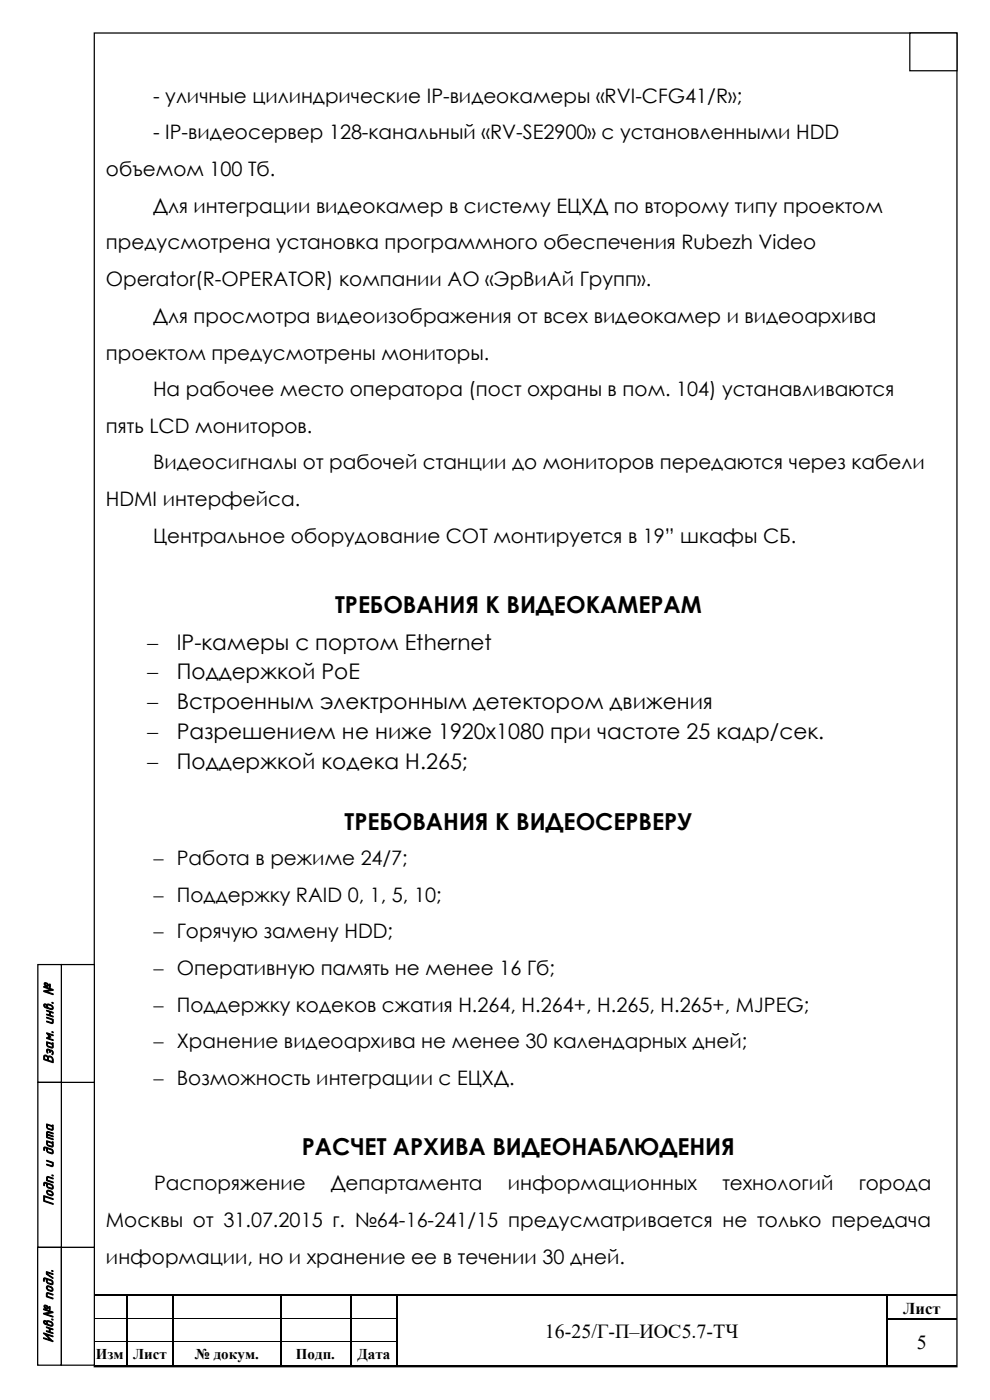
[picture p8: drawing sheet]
<svg xmlns="http://www.w3.org/2000/svg" width="210mm" height="297mm" viewBox="0 0 210 297" stroke-linecap="round" stroke-linejoin="round" font-family="sans-serif">
<defs><g id="words">
<g font-size="5">
<text x="71.1" y="130">ТРЕБОВАНИЯ К ВИДЕОКАМЕРАМ</text>
<text x="73.1" y="176.1">ТРЕБОВАНИЯ К ВИДЕОСЕРВЕРУ</text>
<text x="64" y="245.1">РАСЧЕТ АРХИВА ВИДЕОНАБЛЮДЕНИЯ</text>
</g>
<g font-size="4.6">
<text x="31.2" y="137.8">−</text>
<text x="37.5" y="137.8">IP-камеры с портом Ethernet</text>
<text x="31.2" y="144.1">−</text>
<text x="37.5" y="144.1">Поддержкой РоЕ</text>
<text x="31.2" y="150.5">−</text>
<text x="37.5" y="150.5">Встроенным электронным детектором движения</text>
<text x="31.2" y="156.8">−</text>
<text x="37.5" y="156.8">Разрешением не ниже 1920x1080 при частоте 25 кадр/сек.</text>
<text x="31.2" y="163.1">−</text>
<text x="37.5" y="163.1">Поддержкой кодека H.265;</text>
</g>
<g font-size="4.2">
<text x="32.5" y="21.8">- уличные цилиндрические IP-видеокамеры «RVI-CFG41/R»;</text>
<text x="32.5" y="29.5">- IP-видеосервер 128-канальный «RV-SE2900» с установленными HDD</text>
<text x="22.5" y="37.3">объемом 100 Тб.</text>
<text x="32.5" y="45.1">Для интеграции видеокамер в систему ЕЦХД по второму типу проектом</text>
<text x="22.5" y="52.9">предусмотрена установка программного обеспечения Rubezh Video</text>
<text x="22.5" y="60.7">Operator(R-OPERATOR) компании АО «ЭрВиАй Групп».</text>
<text x="32.5" y="68.5">Для просмотра видеоизображения от всех видеокамер и видеоархива</text>
<text x="22.5" y="76.3">проектом предусмотрены мониторы.</text>
<text x="32.5" y="84.1">На рабочее место оператора (пост охраны в пом. 104) устанавливаются</text>
<text x="22.5" y="91.9">пять LCD мониторов.</text>
<text x="32.5" y="99.6">Видеосигналы от рабочей станции до мониторов передаются через кабели</text>
<text x="22.5" y="107.4">HDMI интерфейса.</text>
<text x="32.5" y="115.2">Центральное оборудование СОТ монтируется в 19” шкафы СБ.</text>
<text x="32.5" y="183.6">− Работа в режиме 24/7;</text>
<text x="32.5" y="191.3">− Поддержку RAID 0, 1, 5, 10;</text>
<text x="32.5" y="199.1">− Горячую замену HDD;</text>
<text x="32.5" y="206.9">− Оперативную память не менее 16 Гб;</text>
<text x="32.5" y="214.7">− Поддержку кодеков сжатия H.264, H.264+, H.265, H.265+, MJPEG;</text>
<text x="32.5" y="222.5">− Хранение видеоархива не менее 30 календарных дней;</text>
<text x="32.5" y="230.3">− Возможность интеграции с ЕЦХД.</text>
<text x="32.7" y="252.6">Распоряжение</text>
<text x="70.2" y="252.6">Департамента</text>
<text x="107.7" y="252.6">информационных</text>
<text x="153.2" y="252.6">технологий</text>
<text x="182.2" y="252.6">города</text>
<text x="22.5" y="260.3">Москвы от 31.07.2015 г. №64-16-241/15 предусматривается не только передача</text>
<text x="22.5" y="268.1">информации, но и хранение ее в течении 30 дней.</text>
<text x="115.6" y="283.8">16-25/Г-П–ИОС5.7-ТЧ</text>
<text x="194.5" y="286.3">5</text>
</g>
<text font-size="3.5" x="191.6" y="278.9">Лист</text>
<g font-size="3.3">
<text x="11.3" y="225.7" transform="rotate(-90 11.3 225.7)">Взам. инв. №</text>
<text x="11.3" y="255.8" transform="rotate(-90 11.3 255.8)">Подп. и дата</text>
<text x="11.3" y="284.9" transform="rotate(-90 11.3 284.9)">Инв.№ подл.</text>
</g>
<g font-size="3.2">
<text x="20.4" y="288.3">Изм</text>
<text x="28.2" y="288.3">Лист</text>
<text x="41.4" y="288.3">№ докум.</text>
<text x="62.8" y="288.3">Подп.</text>
<text x="75.9" y="288.3">Дата</text>
</g>
</g></defs>
<path d="M20 7h183v283h-183z" fill="none" stroke="#000" stroke-width=".26"/>
<g fill="none" stroke="#000" stroke-width=".25">
<path d="M19.9 274.8h6.9M26.9 274.9v4.8M26.9 279.9v4.7M27 274.8h9.7M36.8 274.9v4.8M36.8 279.9v4.7M36.9 274.8h22.5M59.5 274.9v4.8M59.5 279.9v4.7M59.6 274.8h14.7M74.4 274.9v4.8M74.4 279.9v4.7"/>
<path d="M74.5 274.8h9.7M84.3 274.9v4.8M84.3 279.9v4.7M84.4 274.8h103.6M188.1 274.9v4.8M188.1 279.9v4.7M188.2 274.8h14.7M188.2 279.8h14.7M19.9 289.8h6.9M26.9 284.7v5M27 289.8h9.7M36.8 284.7v5"/>
<path d="M36.9 289.8h22.5M59.5 284.7v5M59.6 289.8h14.7M74.4 284.7v5M74.5 289.8h9.7M84.3 284.7v5M84.4 289.8h103.6M188.1 284.7v5M188.2 289.8h14.7"/>
</g>
<g fill="#000">
<path d="M19.9 279.7h.1zM20 279.7h.1zM26.8 274.7h.2v.2h-.2zM26.8 279.7h.2v.2h-.2zM36.7 274.7h.2v.2h-.2zM36.7 279.7h.2v.2h-.2zM59.4 274.7h.2v.2h-.2zM59.4 279.7h.2v.2h-.2zM74.3 274.7h.2v.2h-.2zM74.3 279.7h.2v.2h-.2zM84.2 274.7h.2v.2h-.2zM84.2 279.7h.2v.2h-.2z"/>
<path d="M188 274.7h.2v.2h-.2zM188 279.7h.2v.2h-.2zM26.8 284.6l.2 .1zM26.8 289.7h.2v.2h-.2zM36.7 284.6l.2 .1zM36.7 289.7h.2v.2h-.2zM59.4 284.6l.2 .1zM59.4 289.7h.2v.2h-.2zM74.3 284.6l.2 .1zM74.3 289.7h.2v.2h-.2zM84.2 284.6l.2 .1zM84.2 289.7h.2v.2h-.2z"/>
<path d="M188 284.6l.2 .1zM188 289.7h.2v.2h-.2z"/>
</g>
<path d="M19.9 274.9v4.8M20.1 279.7h6.7M27 279.7h9.7M36.9 279.7h22.5M59.6 279.7h14.7M74.5 279.7h9.7M19.9 284.7h6.9M27 284.7h9.7M36.9 284.7h22.5M59.6 284.7h14.7M74.5 284.7h9.7" fill="none" stroke="#000" stroke-width=".21"/>
<g fill="#fff" stroke="#000" stroke-width=".26">
<path d="M13 264.7h7v25h-7z" fill-rule="evenodd"/>
<path d="M13 229.7h7v35h-7z" fill-rule="evenodd"/>
<path d="M13 204.7h7v25h-7z" fill-rule="evenodd"/>
<path d="M8 204.7h5v25h-5z" fill-rule="evenodd"/>
<path d="M8 229.7h5v35h-5z" fill-rule="evenodd"/>
<path d="M8 264.7h5v25h-5z" fill-rule="evenodd"/>
<path d="M193 7h10v8h-10z" fill-rule="evenodd"/>
</g>
<use href="#words"/>
</svg>
